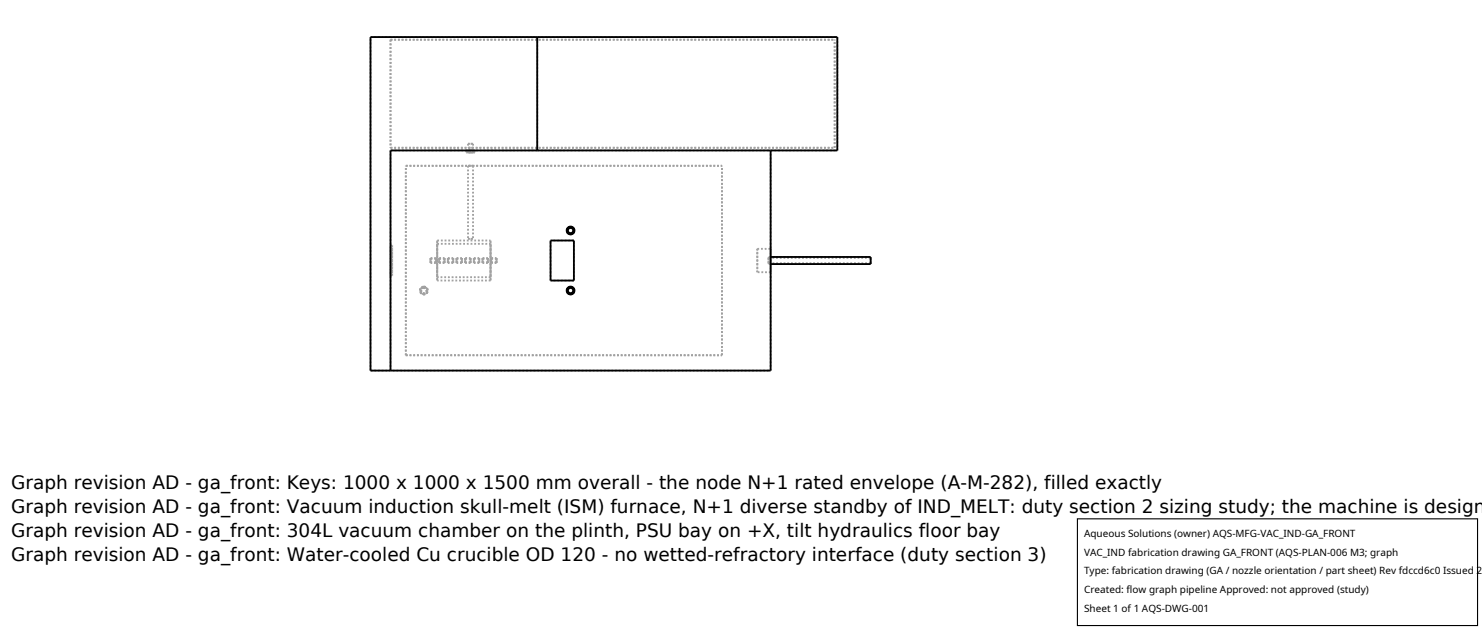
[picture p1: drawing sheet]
<svg xmlns="http://www.w3.org/2000/svg" width="212mm" height="90mm" viewBox="0 0 212 90" stroke-linecap="round" stroke-linejoin="round" font-family="sans-serif">
<defs><g id="words">
<g font-size="2.6">
<text x="1.6" y="69.8">Graph revision AD - ga_front: Keys: 1000 x 1000 x 1500 mm overall - the node N+1 rated envelope (A-M-282), filled exactly</text>
<text x="1.6" y="73.3">Graph revision AD - ga_front: Vacuum induction skull-melt (ISM) furnace, N+1 diverse standby of IND_MELT: duty section 2 sizing study; the machine is design</text>
<text x="1.6" y="76.7">Graph revision AD - ga_front: 304L vacuum chamber on the plinth, PSU bay on +X, tilt hydraulics floor bay</text>
<text x="1.6" y="80.2">Graph revision AD - ga_front: Water-cooled Cu crucible OD 120 - no wetted-refractory interface (duty section 3)</text>
</g>
<g font-size="1.4">
<text x="154.8" y="76.6">Aqueous Solutions (owner) AQS-MFG-VAC_IND-GA_FRONT</text>
<text x="154.8" y="79.3">VAC_IND fabrication drawing GA_FRONT (AQS-PLAN-006 M3; graph</text>
<text x="154.8" y="82">Type: fabrication drawing (GA / nozzle orientation / part sheet) Rev fdccd6c0 Issued 2</text>
<text x="154.8" y="84.7">Created: flow graph pipeline Approved: not approved (study)</text>
<text x="154.8" y="87.4">Sheet 1 of 1 AQS-DWG-001</text>
</g>
</g></defs>
<g fill="none" stroke="#a0a0a0" stroke-width=".26" stroke-dasharray=".3 .3" stroke-linecap="butt">
<path d="M52.9 5.3h66.7M55.8 5.7v15.4M55.8 5.7h63.4M55.8 35.1v4.2M55.8 39.3v-4.2M55.8 35.1h.2M55.8 21.1h63.4M56 35.1v4.2M56 39.3v-4.2M56 39.3h-.2M58 23.7h45.1M61.5 36.8h.8"/>
<path d="M61.5 36.8v.8M61.5 37.6v-.8M61.5 37h.8M61.5 37v.4M61.5 37.4v-.4M62.3 36.8v.8M62.3 37.6v-.8M62.3 37v.4M62.3 37.4v-.4M62.3 37.6h-.8M62.3 37.4h-.8M62.4 34.3h7.7"/>
<path d="M62.4 34.3v5.8M62.4 34.8h7.7M62.4 34.8v4.8M62.4 39.6v-4.8M62.7 36.8h.8M62.7 36.8v.8M62.7 37.6v-.8M62.7 37h.8M62.7 37v.4M62.7 37.4v-.4M63.5 36.8v.8M63.5 37.6v-.8"/>
<path d="M63.5 37v.4M63.5 37.4v-.4M63.5 37.6h-.8M63.5 37.4h-.8M64 36.8h.7M64 36.8v.8M64 37.6v-.8M64 37h.7M64 37v.4M64 37.4v-.4M64.7 36.8v.8M64.7 37.6v-.8"/>
<path d="M64.7 37v.4M64.7 37.4v-.4M64.7 37.6h-.7M64.7 37.4h-.7M65.2 36.8h.8M65.2 36.8v.8M65.2 37.6v-.8M65.2 37h.8M65.2 37v.4M65.2 37.4v-.4M66 36.8v.8M66 37.6v-.8"/>
<path d="M66 37v.4M66 37.4v-.4M66 37.6h-.8M66 37.4h-.8M66.4 36.8h.8M66.4 36.8v.8M66.4 37.6v-.8M66.4 37h.8M66.4 37v.4M66.4 37.4v-.4M66.6 21.8h1.2M66.6 21.5h1.2"/>
<path d="M66.6 21.5v.3M66.8 23.7h.8M66.8 34.1h.4M66.8 21.8h.8M66.8 21.5h.8M66.8 21.1h.8M66.8 20.5h.4M66.8 23.7v10.4M66.8 21.5v.3M66.8 20.5v.6M67.2 23.7h-.4M67.2 34.1h.4"/>
<path d="M67.2 21.8h-.6M67.2 21.5h-.6M67.2 21.8h-.4M67.2 21.5h-.4M67.2 21.1h-.4M67.2 20.5h.4M67.2 36.8v.8M67.2 37.6v-.8M67.2 37v.4M67.2 37.4v-.4M67.2 37.6h-.8M67.2 37.4h-.8"/>
<path d="M67.6 23.7h-.4M67.6 34.1h-.8M67.6 21.8h-.4M67.6 21.5h-.4M67.6 21.1h-.4M67.6 20.5h-.8M67.6 23.7v10.4M67.6 21.5v.3M67.6 20.5v.6M67.7 36.8h.7M67.7 36.8v.8M67.7 37.6v-.8"/>
<path d="M67.7 37h.7M67.7 37v.4M67.7 37.4v-.4M67.8 21.8h-.6M67.8 21.5h-.6M67.8 21.5v.3M68.4 36.8v.8M68.4 37.6v-.8M68.4 37v.4M68.4 37.4v-.4M68.4 37.6h-.7M68.4 37.4h-.7"/>
<path d="M68.9 36.8h.8M68.9 36.8v.8M68.9 37.6v-.8M68.9 37h.8M68.9 37v.4M68.9 37.4v-.4M69.7 36.8v.8M69.7 37.6v-.8M69.7 37v.4M69.7 37.4v-.4M69.7 37.6h-.8M69.7 37.4h-.8"/>
<path d="M70.1 34.3v5.8M70.1 34.8v4.8M70.1 39.6v-4.8M70.1 39.6h-7.7M70.2 36.8h.7M70.2 36.8v.8M70.2 37.6v-.8M70.2 37h.7M70.2 37v.4M70.2 37.4v-.4M70.9 36.8v.8M70.9 37.6v-.8"/>
<path d="M70.9 37v.4M70.9 37.4v-.4M70.9 37.6h-.7M70.9 37.4h-.7M76.7 21.5h-20.9M76.7 21.5v-16.2M76.7 21.5h33.4M81.5 32.4l.4 .1 .1 .4-.1 .4-.4 .2-.4-.2-.2-.4 .2-.4 .4-.1M81.5 32.4l-.4 .1-.1 .4 .1 .4 .4 .1 .3-.1 .2-.4-.1-.3-.4-.2M81.5 32.5l-.3 .1-.1 .3 .1 .3 .3 .1 .2-.1 .2-.3-.1-.2-.3-.2M82 34.3h-3.4M108.2 35.5v3.4"/>
<path d="M108.2 38.9v-3.4M108.2 35.5h1.9M109.8 36.7h.3M109.8 36.7v1M109.8 37.7v-1M109.8 36.8h14.6M109.8 36.8v.8M109.8 37.6v-.8M110.1 21.5h9.5M110.1 35.5v3.4M110.1 38.9v-3.4M110.1 38.9h-1.9"/>
<path d="M110.1 37.7h-.3M119.2 21.1v-15.4M119.6 21.5v-16.2M124.4 37.7v-1M124.4 36.8v.8M124.4 37.6v-.8M124.4 37.6h-14.6M52.9 52.9h57.2M52.9 52.9v-47.6M55.8 52.9v-31.4M58 50.7v-27M58 50.7h45.1"/>
<path d="M60.5 40.9l.4 .2 .2 .4-.2 .4-.3 .1-.4-.1-.2-.4 .1-.4 .4-.2M60.5 41l.4 .1 .1 .4-.1 .3-.4 .2-.4-.2-.1-.3 .2-.4 .3-.1M60.5 41l-.3 .1-.2 .4 .1 .3 .4 .2 .4-.2 .1-.3-.1-.4-.4-.1M60.5 41.1l-.2 .1-.1 .3 .1 .3 .2 .1 .3-.1 .1-.3-.1-.3-.3-.1M60.5 41.1l.3 .1 .1 .3-.1 .3-.3 .1-.2-.1-.1-.3 .1-.3 .2-.1M62.4 40.1v-5.8M70.1 40.1v-5.8M70.1 40.1h-7.7M78.6 40.1v-5.8M81.5 40.9l.4 .2 .1 .4-.1 .4-.4 .1-.4-.1-.2-.4 .2-.4 .4-.2M81.5 41l-.4 .1-.1 .4 .1 .3 .4 .2 .3-.1 .2-.4-.1-.4-.4-.1M81.5 41.1l-.3 .1-.1 .3 .1 .3 .3 .1 .2-.1 .2-.3-.1-.3-.3-.1"/>
<path d="M82 40.1v-5.8M82 40.1h-3.4M103.1 50.7v-27M110.1 52.9v-31.4"/>
</g>
<g fill="none" stroke="#000" stroke-width=".26">
<path d="M76.7 5.3v16.2M78.6 34.3h3.4v5.8h-3.4zM110.1 21.5v31.4h-57.2v-47.6h66.7v16.2h-63.8v31.4M110.1 36.7h14.3v1h-14.3"/>
<circle cx="81.5" cy="32.9" r=".38"/>
<circle cx="81.5" cy="32.9" r=".51"/>
<circle cx="81.5" cy="32.9" r=".55"/>
<circle cx="81.5" cy="41.5" r=".51"/>
<circle cx="81.5" cy="41.5" r=".55"/>
<circle cx="81.5" cy="41.5" r=".38"/>
</g>
<path d="M153.9 74.1h57.1v15.2h-57.1z" fill="#fff" stroke="#000" stroke-width=".16"/>
<use href="#words"/>
</svg>
